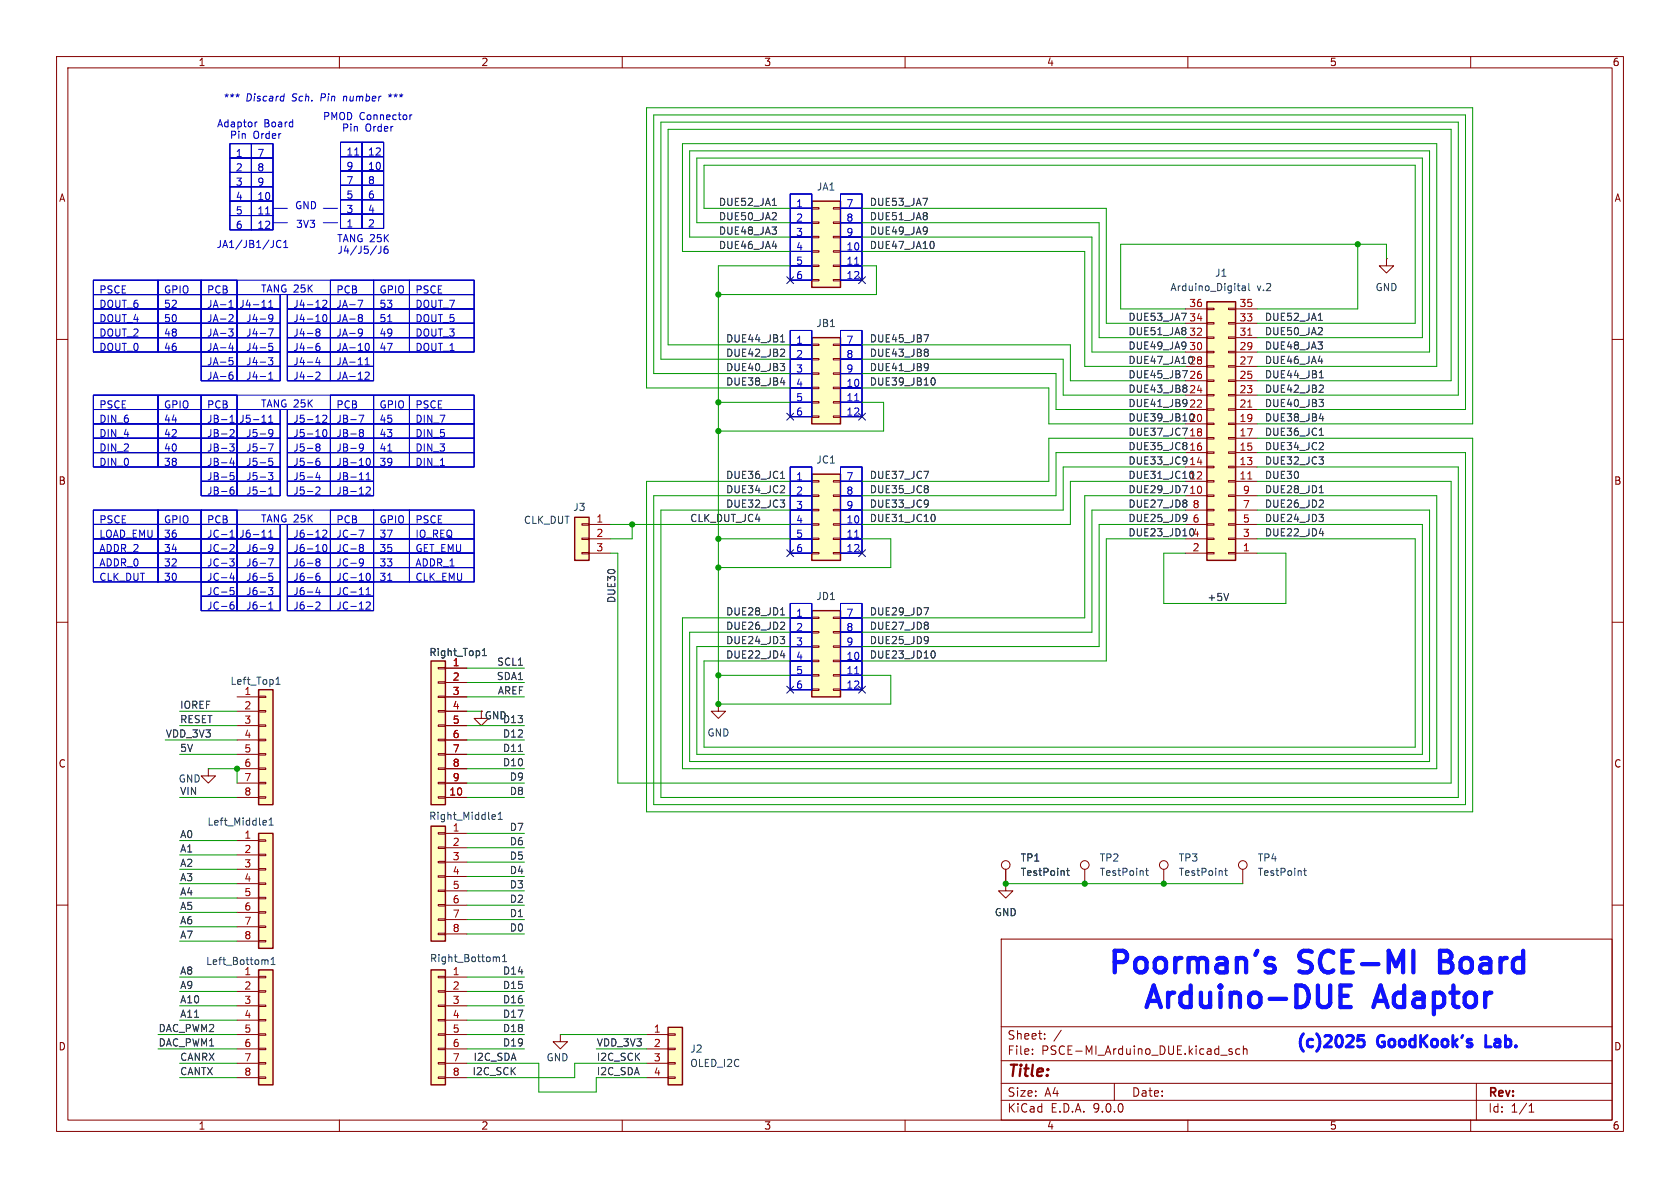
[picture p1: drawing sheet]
<svg xmlns="http://www.w3.org/2000/svg" width="297mm" height="210mm" viewBox="0 0 297 210" stroke-linecap="round" stroke-linejoin="round" font-family="sans-serif">
<defs><g id="words">
<g font-size="5.3" fill="#1013ff">
<text x="195.4" y="173.2">Poorman's</text>
<text x="229.8" y="173.2">SCE-MI</text>
<text x="256" y="173.2">Board</text>
<text x="201.6" y="179.3">Arduino-DUE</text>
<text x="243.2" y="179.3">Adaptor</text>
</g>
<g font-size="2.8" fill="#1013ff">
<text x="228.8" y="185.9">(c)2025</text>
<text x="243.7" y="185.9">GoodKook's</text>
<text x="263.9" y="185.9">Lab.</text>
</g>
<text font-size="2.8" fill="#840000" x="178" y="190.9">Title:</text>
<g font-size="2.1" fill="#840000">
<text x="178" y="184">Sheet:</text>
<text x="178" y="186.7">File:</text>
<text x="184.1" y="186.7">PSCE-MI_Arduino_DUE.kicad_sch</text>
<text x="178" y="196.9">KiCad</text>
<text x="178" y="194.1">Size:</text>
<text x="184.7" y="194.1">A4</text>
<text x="185.7" y="196.9">E.D.A.</text>
<text x="193.3" y="196.9">9.0.0</text>
<text x="200" y="194.1">Date:</text>
<text x="263" y="194.3">Rev:</text>
<text x="263" y="196.9">Id:</text>
<text x="267.1" y="196.9">1/1</text>
</g>
<g font-size="1.8" fill="#840000">
<text x="35" y="11.9">1</text>
<text x="85" y="11.9">2</text>
<text x="135" y="11.9">3</text>
<text x="185" y="11.9">4</text>
<text x="235" y="11.9">5</text>
<text x="285" y="11.9">6</text>
<text x="10.3" y="35.9">A</text>
<text x="285.3" y="35.9">A</text>
<text x="10.3" y="85.9">B</text>
<text x="285.3" y="85.9">B</text>
<text x="85.6" y="127.4">GND</text>
<text x="10.3" y="135.9">C</text>
<text x="285.3" y="135.9">C</text>
<text x="10.3" y="185.9">D</text>
<text x="285.3" y="185.9">D</text>
<text x="35" y="199.9">1</text>
<text x="85" y="199.9">2</text>
<text x="135" y="199.9">3</text>
<text x="185" y="199.9">4</text>
<text x="235" y="199.9">5</text>
<text x="285" y="199.9">6</text>
</g>
<g font-size="1.8" fill="#0000c2">
<text x="38.3" y="22.7">Adaptor</text>
<text x="39.4" y="18.1">***</text>
<text x="43.4" y="18.1">Discard</text>
<text x="46.6" y="22.7">Board</text>
<text x="51.7" y="18.1">Sch.</text>
<text x="56.9" y="18.1">Pin</text>
<text x="57" y="21.4">PMOD Connector</text>
<text x="60.4" y="23.5">Pin</text>
<text x="61.1" y="18.1">number</text>
<text x="64.6" y="23.5">Order</text>
<text x="69.3" y="18.1">***</text>
<text x="40.5" y="24.7">Pin</text>
<text x="41.6" y="28.1">1</text>
<text x="44.7" y="24.7">Order</text>
<text x="45.4" y="28.1">7</text>
<text x="61.2" y="27.8">11</text>
<text x="65" y="27.8">12</text>
<text x="41.6" y="30.6">2</text>
<text x="41.6" y="33.2">3</text>
<text x="41.6" y="35.7">4</text>
<text x="45.4" y="30.6">8</text>
<text x="45.4" y="33.2">9</text>
<text x="45.4" y="35.7">10</text>
<text x="61.2" y="30.4">9</text>
<text x="61.2" y="32.9">7</text>
<text x="61.2" y="35.4">5</text>
<text x="65" y="30.4">10</text>
<text x="65" y="32.9">8</text>
<text x="65" y="35.4">6</text>
<text x="41.6" y="38.2">5</text>
<text x="41.6" y="40.8">6</text>
<text x="45.4" y="38.2">11</text>
<text x="45.4" y="40.8">12</text>
<text x="52.1" y="37.2">GND</text>
<text x="52.2" y="40.5">3V3</text>
<text x="61.2" y="38">3</text>
<text x="61.2" y="40.5">1</text>
<text x="65" y="38">4</text>
<text x="65" y="40.5">2</text>
<text x="140.7" y="37">1</text>
<text x="140.7" y="39.5">2</text>
<text x="149.5" y="37">7</text>
<text x="149.5" y="39.5">8</text>
<text x="38.2" y="44">JA1/JB1/JC1</text>
<text x="59.5" y="43">TANG 25K</text>
<text x="59.6" y="45.1">J4/J5/J6</text>
<text x="140.7" y="42">3</text>
<text x="140.7" y="44.6">4</text>
<text x="140.7" y="47.1">5</text>
<text x="149.5" y="42">9</text>
<text x="149.5" y="44.6">10</text>
<text x="149.5" y="47.1">11</text>
<text x="17.5" y="52.2">PSCE</text>
<text x="28.9" y="52.2">GPIO</text>
<text x="36.5" y="52.2">PCB</text>
<text x="46" y="51.9">TANG 25K</text>
<text x="59.4" y="52.2">PCB</text>
<text x="67" y="52.2">GPIO</text>
<text x="73.3" y="52.2">PSCE</text>
<text x="140.7" y="49.7">6</text>
<text x="149.5" y="49.7">12</text>
<text x="17.5" y="54.7">DOUT_6</text>
<text x="17.5" y="57.3">DOUT_4</text>
<text x="17.5" y="59.8">DOUT_2</text>
<text x="28.9" y="54.7">52</text>
<text x="28.9" y="57.3">50</text>
<text x="28.9" y="59.8">48</text>
<text x="36.5" y="54.7">JA-1</text>
<text x="36.5" y="57.3">JA-2</text>
<text x="36.5" y="59.8">JA-3</text>
<text x="42.2" y="54.7">J4-11</text>
<text x="43.4" y="57.3">J4-9</text>
<text x="43.4" y="59.8">J4-7</text>
<text x="51.8" y="54.7">J4-12</text>
<text x="51.8" y="57.3">J4-10</text>
<text x="51.8" y="59.8">J4-8</text>
<text x="59.4" y="54.7">JA-7</text>
<text x="59.4" y="57.3">JA-8</text>
<text x="59.4" y="59.8">JA-9</text>
<text x="67" y="54.7">53</text>
<text x="67" y="57.3">51</text>
<text x="67" y="59.8">49</text>
<text x="73.3" y="54.7">DOUT_7</text>
<text x="73.3" y="57.3">DOUT_5</text>
<text x="73.3" y="59.8">DOUT_3</text>
<text x="17.5" y="62.4">DOUT_0</text>
<text x="28.9" y="62.4">46</text>
<text x="36.5" y="62.4">JA-4</text>
<text x="36.5" y="64.9">JA-5</text>
<text x="43.4" y="62.4">J4-5</text>
<text x="43.4" y="64.9">J4-3</text>
<text x="51.8" y="62.4">J4-6</text>
<text x="51.8" y="64.9">J4-4</text>
<text x="59.4" y="62.4">JA-10</text>
<text x="59.4" y="64.9">JA-11</text>
<text x="67" y="62.4">47</text>
<text x="73.3" y="62.4">DOUT_1</text>
<text x="140.7" y="61.1">1</text>
<text x="140.7" y="63.6">2</text>
<text x="149.5" y="61.1">7</text>
<text x="149.5" y="63.6">8</text>
<text x="36.5" y="67.4">JA-6</text>
<text x="43.4" y="67.4">J4-1</text>
<text x="51.8" y="67.4">J4-2</text>
<text x="59.4" y="67.4">JA-12</text>
<text x="140.7" y="66.2">3</text>
<text x="140.7" y="68.7">4</text>
<text x="140.7" y="71.3">5</text>
<text x="149.5" y="66.2">9</text>
<text x="149.5" y="68.7">10</text>
<text x="149.5" y="71.3">11</text>
<text x="17.5" y="72.5">PSCE</text>
<text x="17.5" y="75.1">DIN_6</text>
<text x="17.5" y="77.6">DIN_4</text>
<text x="28.9" y="72.5">GPIO</text>
<text x="28.9" y="75.1">44</text>
<text x="28.9" y="77.6">42</text>
<text x="36.5" y="72.5">PCB</text>
<text x="36.5" y="75.1">JB-1</text>
<text x="36.5" y="77.6">JB-2</text>
<text x="42.2" y="75.1">J5-11</text>
<text x="43.4" y="77.6">J5-9</text>
<text x="46" y="72.2">TANG 25K</text>
<text x="51.8" y="75.1">J5-12</text>
<text x="51.8" y="77.6">J5-10</text>
<text x="59.4" y="72.5">PCB</text>
<text x="59.4" y="75.1">JB-7</text>
<text x="59.4" y="77.6">JB-8</text>
<text x="67" y="72.5">GPIO</text>
<text x="67" y="75.1">45</text>
<text x="67" y="77.6">43</text>
<text x="73.3" y="72.5">PSCE</text>
<text x="73.3" y="75.1">DIN_7</text>
<text x="73.3" y="77.6">DIN_5</text>
<text x="140.7" y="73.8">6</text>
<text x="149.5" y="73.8">12</text>
<text x="17.5" y="80.1">DIN_2</text>
<text x="17.5" y="82.7">DIN_0</text>
<text x="28.9" y="80.1">40</text>
<text x="28.9" y="82.7">38</text>
<text x="36.5" y="80.1">JB-3</text>
<text x="36.5" y="82.7">JB-4</text>
<text x="43.4" y="80.1">J5-7</text>
<text x="43.4" y="82.7">J5-5</text>
<text x="51.8" y="80.1">J5-8</text>
<text x="51.8" y="82.7">J5-6</text>
<text x="59.4" y="80.1">JB-9</text>
<text x="59.4" y="82.7">JB-10</text>
<text x="67" y="80.1">41</text>
<text x="67" y="82.7">39</text>
<text x="73.3" y="80.1">DIN_3</text>
<text x="73.3" y="82.7">DIN_1</text>
<text x="36.5" y="85.2">JB-5</text>
<text x="36.5" y="87.8">JB-6</text>
<text x="43.4" y="85.2">J5-3</text>
<text x="43.4" y="87.8">J5-1</text>
<text x="51.8" y="85.2">J5-4</text>
<text x="51.8" y="87.8">J5-2</text>
<text x="59.4" y="85.2">JB-11</text>
<text x="59.4" y="87.8">JB-12</text>
<text x="140.7" y="85.2">1</text>
<text x="140.7" y="87.8">2</text>
<text x="149.5" y="85.2">7</text>
<text x="149.5" y="87.8">8</text>
<text x="17.5" y="92.8">PSCE</text>
<text x="17.5" y="95.4">LOAD_EMU</text>
<text x="28.9" y="92.8">GPIO</text>
<text x="28.9" y="95.4">36</text>
<text x="36.5" y="92.8">PCB</text>
<text x="36.5" y="95.4">JC-1</text>
<text x="42.2" y="95.4">J6-11</text>
<text x="46" y="92.6">TANG 25K</text>
<text x="51.8" y="95.4">J6-12</text>
<text x="59.4" y="92.8">PCB</text>
<text x="59.4" y="95.4">JC-7</text>
<text x="67" y="92.8">GPIO</text>
<text x="67" y="95.4">37</text>
<text x="73.3" y="92.8">PSCE</text>
<text x="73.3" y="95.4">IO_REQ</text>
<text x="140.7" y="90.3">3</text>
<text x="140.7" y="92.8">4</text>
<text x="140.7" y="95.4">5</text>
<text x="149.5" y="90.3">9</text>
<text x="149.5" y="92.8">10</text>
<text x="149.5" y="95.4">11</text>
<text x="17.5" y="97.9">ADDR_2</text>
<text x="17.5" y="100.5">ADDR_0</text>
<text x="28.9" y="97.9">34</text>
<text x="28.9" y="100.5">32</text>
<text x="36.5" y="97.9">JC-2</text>
<text x="36.5" y="100.5">JC-3</text>
<text x="43.4" y="97.9">J6-9</text>
<text x="43.4" y="100.5">J6-7</text>
<text x="51.8" y="97.9">J6-10</text>
<text x="51.8" y="100.5">J6-8</text>
<text x="59.4" y="97.9">JC-8</text>
<text x="59.4" y="100.5">JC-9</text>
<text x="67" y="97.9">35</text>
<text x="67" y="100.5">33</text>
<text x="73.3" y="97.9">GET_EMU</text>
<text x="73.3" y="100.5">ADDR_1</text>
<text x="140.7" y="97.9">6</text>
<text x="149.5" y="97.9">12</text>
<text x="17.5" y="103">CLK_DUT</text>
<text x="28.9" y="103">30</text>
<text x="36.5" y="103">JC-4</text>
<text x="36.5" y="105.5">JC-5</text>
<text x="43.4" y="103">J6-5</text>
<text x="43.4" y="105.5">J6-3</text>
<text x="51.8" y="103">J6-6</text>
<text x="51.8" y="105.5">J6-4</text>
<text x="59.4" y="103">JC-10</text>
<text x="59.4" y="105.5">JC-11</text>
<text x="67" y="103">31</text>
<text x="73.3" y="103">CLK_EMU</text>
<text x="36.5" y="108.1">JC-6</text>
<text x="43.4" y="108.1">J6-1</text>
<text x="51.8" y="108.1">J6-2</text>
<text x="59.4" y="108.1">JC-12</text>
<text x="140.7" y="109.4">1</text>
<text x="140.7" y="111.9">2</text>
<text x="149.5" y="109.4">7</text>
<text x="149.5" y="111.9">8</text>
<text x="140.7" y="114.4">3</text>
<text x="140.7" y="117">4</text>
<text x="140.7" y="119.5">5</text>
<text x="149.5" y="114.4">9</text>
<text x="149.5" y="117">10</text>
<text x="149.5" y="119.5">11</text>
<text x="140.7" y="122.1">6</text>
<text x="149.5" y="122.1">12</text>
</g>
<g font-size="1.8" fill="#006464">
<text x="144.3" y="33.9">JA1</text>
<text x="206.8" y="51.7">Arduino_Digital</text>
<text x="214.7" y="49.1">J1</text>
<text x="222.2" y="51.7">v.2</text>
<text x="243.1" y="51.7">GND</text>
<text x="144.2" y="58">JB1</text>
<text x="144.2" y="82.1">JC1</text>
<text x="92.5" y="92.8">CLK_DUT</text>
<text x="101.2" y="90.5">J3</text>
<text x="144.2" y="106.3">JD1</text>
<text x="75.8" y="116.2">Right_Top1</text>
<text x="40.6" y="121.3">Left_Top1</text>
<text x="88.8" y="127.9">D13</text>
<text x="125" y="130.4">GND</text>
<text x="31.5" y="138.5">GND</text>
<text x="36.6" y="146.2">Left_Middle1</text>
<text x="75.8" y="145.1">Right_Middle1</text>
<text x="180.3" y="152.5">TP1</text>
<text x="180.3" y="155">TestPoint</text>
<text x="194.3" y="152.5">TP2</text>
<text x="194.3" y="155">TestPoint</text>
<text x="208.3" y="152.5">TP3</text>
<text x="208.3" y="155">TestPoint</text>
<text x="222.3" y="152.5">TP4</text>
<text x="222.3" y="155">TestPoint</text>
<text x="175.8" y="162.2">GND</text>
<text x="36.3" y="170.8">Left_Bottom1</text>
<text x="75.9" y="170.3">Right_Bottom1</text>
<text x="96.5" y="187.8">GND</text>
<text x="121.9" y="186.3">J2</text>
<text x="121.9" y="188.8">OLED_I2C</text>
</g>
<g font-size="1.8" fill="#0f0f0f">
<text x="127" y="36.5">DUE52_JA1</text>
<text x="127" y="39">DUE50_JA2</text>
<text x="127" y="41.6">DUE48_JA3</text>
<text x="153.7" y="41.6">DUE49_JA9</text>
<text x="153.7" y="36.5">DUE53_JA7</text>
<text x="153.7" y="39">DUE51_JA8</text>
<text x="127" y="44.1">DUE46_JA4</text>
<text x="153.7" y="44.1">DUE47_JA10</text>
<text x="199.4" y="56.8">DUE53_JA7</text>
<text x="199.4" y="59.3">DUE51_JA8</text>
<text x="210.1" y="59.4">32</text>
<text x="223.5" y="56.8">DUE52_JA1</text>
<text x="223.5" y="59.3">DUE50_JA2</text>
<text x="128.3" y="63.2">DUE42_JB2</text>
<text x="128.3" y="65.7">DUE40_JB3</text>
<text x="128.3" y="60.6">DUE44_JB1</text>
<text x="153.7" y="63.2">DUE43_JB8</text>
<text x="153.7" y="65.7">DUE41_JB9</text>
<text x="153.7" y="60.6">DUE45_JB7</text>
<text x="199.4" y="61.9">DUE49_JA9</text>
<text x="199.4" y="64.4">DUE47_JA1028</text>
<text x="210.1" y="62">30</text>
<text x="223.5" y="64.4">DUE46_JA4</text>
<text x="223.5" y="61.9">DUE48_JA3</text>
<text x="128.3" y="68.2">DUE38_JB4</text>
<text x="153.7" y="68.2">DUE39_JB10</text>
<text x="199.4" y="67">DUE45_JB7</text>
<text x="199.4" y="69.5">DUE43_JB8</text>
<text x="210.1" y="69.6">24</text>
<text x="223.5" y="69.5">DUE42_JB2</text>
<text x="223.5" y="67">DUE44_JB1</text>
<text x="199.4" y="77.1">DUE37_JC7</text>
<text x="199.4" y="72">DUE41_JB9</text>
<text x="199.4" y="74.6">DUE39_JB1020</text>
<text x="210.1" y="72.1">22</text>
<text x="223.5" y="74.6">DUE38_JB4</text>
<text x="223.5" y="77.1">DUE36_JC1</text>
<text x="223.5" y="72">DUE40_JB3</text>
<text x="199.4" y="82.2">DUE33_JC9</text>
<text x="199.4" y="79.7">DUE35_JC8</text>
<text x="210.1" y="82.3">14</text>
<text x="210.1" y="79.8">16</text>
<text x="223.5" y="79.7">DUE34_JC2</text>
<text x="223.5" y="82.2">DUE32_JC3</text>
<text x="128.3" y="87.3">DUE34_JC2</text>
<text x="128.3" y="84.7">DUE36_JC1</text>
<text x="128.3" y="89.8">DUE32_JC3</text>
<text x="153.7" y="87.3">DUE35_JC8</text>
<text x="153.7" y="89.8">DUE33_JC9</text>
<text x="153.7" y="84.7">DUE37_JC7</text>
<text x="199.4" y="87.3">DUE29_JD7</text>
<text x="199.4" y="89.8">DUE27_JD8</text>
<text x="199.4" y="84.7">DUE31_JC1012</text>
<text x="223.5" y="89.8">DUE26_JD2</text>
<text x="223.5" y="87.3">DUE28_JD1</text>
<text x="223.5" y="84.7">DUE30</text>
<text x="121.9" y="92.4">CLK_DUT_JC4</text>
<text x="153.7" y="92.4">DUE31_JC10</text>
<text x="199.4" y="94.9">DUE23_JD10</text>
<text x="199.4" y="92.4">DUE25_JD9</text>
<text x="210.7" y="95">4</text>
<text x="223.5" y="92.4">DUE24_JD3</text>
<text x="223.5" y="94.9">DUE22_JD4</text>
<text x="108.9" y="106.7" transform="rotate(-90 108.9 106.7)">DUE30</text>
<text x="213.4" y="106.3">+5V</text>
<text x="128.3" y="114">DUE24_JD3</text>
<text x="128.3" y="111.4">DUE26_JD2</text>
<text x="128.3" y="108.9">DUE28_JD1</text>
<text x="153.7" y="108.9">DUE29_JD7</text>
<text x="153.7" y="114">DUE25_JD9</text>
<text x="153.7" y="111.4">DUE27_JD8</text>
<text x="87.8" y="117.8">SCL1</text>
<text x="128.3" y="116.5">DUE22_JD4</text>
<text x="153.7" y="116.5">DUE23_JD10</text>
<text x="31.7" y="125.4">IOREF</text>
<text x="87.7" y="120.3">SDA1</text>
<text x="87.9" y="122.8">AREF</text>
<text x="29.2" y="130.5">VDD_3V3</text>
<text x="31.7" y="127.9">RESET</text>
<text x="88.8" y="130.5">D12</text>
<text x="31.7" y="133">5V</text>
<text x="88.8" y="133">D11</text>
<text x="88.8" y="135.5">D10</text>
<text x="31.7" y="140.6">VIN</text>
<text x="90" y="140.6">D8</text>
<text x="90" y="138.1">D9</text>
<text x="31.7" y="148.2">A0</text>
<text x="90" y="149.5">D6</text>
<text x="90" y="147">D7</text>
<text x="31.7" y="155.9">A3</text>
<text x="31.7" y="153.3">A2</text>
<text x="31.7" y="150.8">A1</text>
<text x="90" y="152.1">D5</text>
<text x="90" y="154.6">D4</text>
<text x="31.7" y="160.9">A5</text>
<text x="31.7" y="158.4">A4</text>
<text x="90" y="159.7">D2</text>
<text x="90" y="157.1">D3</text>
<text x="31.7" y="163.5">A6</text>
<text x="31.7" y="166">A7</text>
<text x="90" y="162.2">D1</text>
<text x="90" y="164.8">D0</text>
<text x="31.7" y="172.4">A8</text>
<text x="88.8" y="172.4">D14</text>
<text x="31.7" y="174.9">A9</text>
<text x="31.7" y="180">A11</text>
<text x="31.7" y="177.5">A10</text>
<text x="88.8" y="174.9">D15</text>
<text x="88.8" y="177.5">D16</text>
<text x="88.8" y="180">D17</text>
<text x="27.9" y="182.5">DAC_PWM2</text>
<text x="27.9" y="185.1">DAC_PWM1</text>
<text x="88.8" y="182.5">D18</text>
<text x="88.8" y="185.1">D19</text>
<text x="105.4" y="185.1">VDD_3V3</text>
<text x="31.7" y="190.2">CANTX</text>
<text x="31.7" y="187.6">CANRX</text>
<text x="83.4" y="190.2">I2C_SCK</text>
<text x="83.6" y="187.6">I2C_SDA</text>
<text x="105.4" y="187.6">I2C_SCK</text>
<text x="105.4" y="190.2">I2C_SDA</text>
</g>
<g font-size="1.8" fill="#a90000">
<text x="210.1" y="56.9">34</text>
<text x="210.1" y="54.4">36</text>
<text x="219" y="59.4">31</text>
<text x="219" y="56.9">33</text>
<text x="219" y="54.4">35</text>
<text x="219" y="64.5">27</text>
<text x="219" y="62">29</text>
<text x="210.1" y="67.1">26</text>
<text x="219" y="69.6">23</text>
<text x="219" y="67.1">25</text>
<text x="210.1" y="77.2">18</text>
<text x="219" y="77.2">17</text>
<text x="219" y="74.7">19</text>
<text x="219" y="72.1">21</text>
<text x="219" y="82.3">13</text>
<text x="219" y="79.8">15</text>
<text x="210.1" y="87.4">10</text>
<text x="210.7" y="89.9">8</text>
<text x="219" y="84.8">11</text>
<text x="219.6" y="89.9">7</text>
<text x="219.6" y="87.4">9</text>
<text x="105.3" y="92.5">1</text>
<text x="105.3" y="95">2</text>
<text x="210.7" y="92.5">6</text>
<text x="219.6" y="95">3</text>
<text x="219.6" y="92.5">5</text>
<text x="105.3" y="97.5">3</text>
<text x="210.7" y="97.5">2</text>
<text x="219.6" y="97.5">1</text>
<text x="79.9" y="117.9">1</text>
<text x="43.1" y="122.9">1</text>
<text x="43.1" y="125.5">2</text>
<text x="79.9" y="120.4">2</text>
<text x="79.9" y="122.9">3</text>
<text x="79.9" y="125.5">4</text>
<text x="43.1" y="128">3</text>
<text x="43.1" y="130.6">4</text>
<text x="79.9" y="128">5</text>
<text x="79.9" y="130.6">6</text>
<text x="43.1" y="133.1">5</text>
<text x="43.1" y="135.6">6</text>
<text x="79.9" y="133.1">7</text>
<text x="79.9" y="135.6">8</text>
<text x="43.1" y="138.2">7</text>
<text x="43.1" y="140.7">8</text>
<text x="79.3" y="140.7">10</text>
<text x="79.9" y="138.2">9</text>
<text x="43.1" y="148.3">1</text>
<text x="79.9" y="147.1">1</text>
<text x="79.9" y="149.6">2</text>
<text x="43.1" y="150.9">2</text>
<text x="43.1" y="153.4">3</text>
<text x="43.1" y="156">4</text>
<text x="79.9" y="152.1">3</text>
<text x="79.9" y="154.7">4</text>
<text x="43.1" y="158.5">5</text>
<text x="43.1" y="161">6</text>
<text x="79.9" y="157.2">5</text>
<text x="79.9" y="159.8">6</text>
<text x="43.1" y="163.6">7</text>
<text x="43.1" y="166.1">8</text>
<text x="79.9" y="162.3">7</text>
<text x="79.9" y="164.8">8</text>
<text x="43.1" y="172.5">1</text>
<text x="79.9" y="172.5">1</text>
<text x="43.1" y="175">2</text>
<text x="43.1" y="177.5">3</text>
<text x="79.9" y="175">2</text>
<text x="79.9" y="177.5">3</text>
<text x="43.1" y="180.1">4</text>
<text x="43.1" y="182.6">5</text>
<text x="43.1" y="185.2">6</text>
<text x="79.9" y="180.1">4</text>
<text x="79.9" y="182.6">5</text>
<text x="79.9" y="185.2">6</text>
<text x="115.5" y="182.6">1</text>
<text x="115.5" y="185.2">2</text>
<text x="43.1" y="187.7">7</text>
<text x="43.1" y="190.2">8</text>
<text x="79.9" y="187.7">7</text>
<text x="79.9" y="190.2">8</text>
<text x="115.5" y="187.7">3</text>
<text x="115.5" y="190.2">4</text>
</g>
</g></defs>
<g fill="none" stroke="#840000" stroke-width=".18">
<path d="M10 10h277v190h-277zM12 12h273v186h-273zM60 10v2M110 10v2M160 10v2M210 10v2M260 10v2M10 60h2M285 60h2M10 110h2M285 110h2M10 160h2"/>
<path d="M177 166h108v32h-108zM285 160h2M60 198v2M110 198v2M160 198v2M177 194.5h108M177 191.5h108M177 187.5h108M177 181.5h108M182.5 186.3v.1M182.5 185.5v.1M184.7 183.6v.1"/>
<path d="M184.7 182.8v.1M187.6 182.1l-1.3 2M197 191.5v3M210 198v2M217.8 185.5l-.3-.1-.3 .2 .1 .2 .5 .2v.3h-.6M219.2 185.5l-.5-.1-.2 .3v.4l.1 .2h.6M219.8 185.5l.2-.1 .4 .1 .1 .9M219.8 184.9v1.5M260 198v2M261 191.5v6.5M270.3 196.6h.9M270.3 195.5l.4-.4v1.5"/>
</g>
<path d="M76.2 116.8h2.5v25.4h-2.5z" fill="#ffffc2"/>
<path d="M76.2 116.8h2.5v25.4h-2.5z" fill="none" stroke="#840000" stroke-width=".25"/>
<g fill="none" stroke="#840000" stroke-width=".18">
<path d="M77.5 118h1.2v.2h-1.2zM78.7 118.1h3.8M77.5 120.5h1.2v.3h-1.2zM77.5 123.1h1.2v.2h-1.2zM77.5 125.6h1.2v.3h-1.2zM77.5 128.1h1.2v.3h-1.2zM77.5 130.7h1.2v.2h-1.2zM77.5 133.2h1.2v.3h-1.2zM77.5 135.8h1.2v.2h-1.2zM77.5 138.3h1.2v.3h-1.2zM78.7 120.7h3.8M78.7 123.2h3.8"/>
<path d="M78.7 125.7h3.8M78.7 128.3h3.8M78.7 130.8h3.8M78.7 133.4h3.8M78.7 135.9h3.8M78.7 138.4h3.8M77.5 140.8h1.2v.3h-1.2zM78.7 141h3.8"/>
</g>
<path d="M85.3 115.9h.7M85.3 115l.3-.4v1.3" fill="none" stroke="#006464" stroke-width=".18"/>
<path d="M45.7 121.9h2.6v20.3h-2.6z" fill="#ffffc2"/>
<path d="M45.7 121.9h2.6v20.3h-2.6z" fill="none" stroke="#840000" stroke-width=".25"/>
<g fill="none" stroke="#840000" stroke-width=".18">
<path d="M41.9 123.2h3.8M41.9 125.7h3.8M41.9 128.3h3.8M41.9 130.8h3.8M41.9 133.4h3.8M41.9 135.9h3.8M41.9 138.4h3.8M45.7 123.1h1.3v.2h-1.3zM45.7 125.6h1.3v.3h-1.3zM45.7 128.1h1.3v.3h-1.3zM45.7 130.7h1.3v.2h-1.3zM45.7 133.2h1.3v.3h-1.3z"/>
<path d="M45.7 135.8h1.3v.2h-1.3zM45.7 138.3h1.3v.3h-1.3zM41.9 141h3.8M45.7 140.8h1.3v.3h-1.3z"/>
</g>
<path d="M48.8 121h.7M48.8 120.1l.4-.4v1.3" fill="none" stroke="#006464" stroke-width=".18"/>
<path d="M143.5 59.7h5.1v15.2h-5.1z" fill="#ffffc2"/>
<path d="M143.5 59.7h5.1v15.2h-5.1z" fill="none" stroke="#840000" stroke-width=".25"/>
<g fill="none" stroke="#840000" stroke-width=".18">
<path d="M139.7 61h3.8M139.7 63.5h3.8M139.7 66h3.8M139.7 68.6h3.8M139.7 71.1h3.8M139.7 73.7h3.8M143.5 60.8h1.3v.3h-1.3zM143.5 63.4h1.3v.2h-1.3zM143.5 65.9h1.3v.3h-1.3zM143.5 68.5h1.3v.2h-1.3zM143.5 71h1.3v.2h-1.3zM143.5 73.5h1.3v.3h-1.3z"/>
<path d="M147.3 60.8h1.3v.3h-1.3zM147.3 63.4h1.3v.2h-1.3zM147.3 65.9h1.3v.3h-1.3zM147.3 68.5h1.3v.2h-1.3zM147.3 71h1.3v.2h-1.3zM147.3 73.5h1.3v.3h-1.3zM148.6 61h3.8M148.6 63.5h3.8M148.6 66h3.8M148.6 68.6h3.8M148.6 71.1h3.8M148.6 73.7h3.8"/>
<path d="M177.8 156.2v1.3h1.3l-1.3 1.3-1.3-1.3h1.3M177.8 156.2h.1M177.8 153.7v2.5M191.8 153.7v2.5M205.7 153.7v2.5M219.7 153.7v2.5"/>
<circle cx="177.8" cy="152.9" r=".76"/>
<circle cx="191.8" cy="152.9" r=".76"/>
<circle cx="205.7" cy="152.9" r=".76"/>
<circle cx="219.7" cy="152.9" r=".76"/>
</g>
<path d="M188.6 153.9h.4M188.7 153.5v1.1l.3 .2M202.5 153.9h.5M202.7 153.5v1.1l.3 .2M216.5 153.9h.5M216.7 153.5v1.1l.3 .2M230.5 153.9h.4M230.6 153.5v1.1l.3 .2" fill="none" stroke="#006464" stroke-width=".18"/>
<path d="M76.2 171.5h2.5v20.3h-2.5z" fill="#ffffc2"/>
<path d="M76.2 171.5h2.5v20.3h-2.5z" fill="none" stroke="#840000" stroke-width=".25"/>
<g fill="none" stroke="#840000" stroke-width=".18">
<path d="M77.5 172.6h1.2v.2h-1.2zM77.5 175.1h1.2v.3h-1.2zM77.5 177.7h1.2v.2h-1.2zM78.7 172.7h3.8M78.7 175.3h3.8M78.7 177.8h3.8M77.5 180.2h1.2v.3h-1.2zM77.5 182.8h1.2v.2h-1.2zM77.5 185.3h1.2v.2h-1.2zM77.5 187.8h1.2v.3h-1.2zM77.5 190.4h1.2v.2h-1.2zM78.7 180.3h3.8"/>
<path d="M78.7 182.9h3.8M78.7 185.4h3.8M78.7 188h3.8M78.7 190.5h3.8"/>
</g>
<path d="M87.8 169.2h.4l.1 .8M88.8 170h.8M88.8 169.1l.4-.4v1.3" fill="none" stroke="#006464" stroke-width=".18"/>
<path d="M213.4 53.3h5v45.8h-5z" fill="#ffffc2"/>
<path d="M213.4 53.3h5v45.8h-5z" fill="none" stroke="#840000" stroke-width=".25"/>
<g fill="none" stroke="#840000" stroke-width=".18">
<path d="M209.5 59.7h3.9M209.5 57.2h3.9M209.5 54.6h3.9M213.4 59.6h1.2v.2h-1.2zM213.4 57h1.2v.3h-1.2zM213.4 54.5h1.2v.2h-1.2zM217.2 59.6h1.2v.2h-1.2zM217.2 57h1.2v.3h-1.2zM217.2 54.5h1.2v.2h-1.2zM218.4 59.7h3.8M218.4 57.2h3.8M218.4 54.6h3.8"/>
<path d="M209.5 77.5h3.9M209.5 74.9h3.9M209.5 72.4h3.9M209.5 69.9h3.9M209.5 67.3h3.9M209.5 64.8h3.9M209.5 62.2h3.9M213.4 79.9h1.2v.2h-1.2zM213.4 77.3h1.2v.3h-1.2zM213.4 74.8h1.2v.3h-1.2zM213.4 72.3h1.2v.2h-1.2zM213.4 69.7h1.2v.3h-1.2z"/>
<path d="M213.4 67.2h1.2v.2h-1.2zM213.4 64.6h1.2v.3h-1.2zM213.4 62.1h1.2v.3h-1.2zM217.2 79.9h1.2v.2h-1.2zM217.2 77.3h1.2v.3h-1.2zM217.2 74.8h1.2v.3h-1.2zM217.2 72.3h1.2v.2h-1.2zM217.2 69.7h1.2v.3h-1.2zM217.2 67.2h1.2v.2h-1.2zM217.2 64.6h1.2v.3h-1.2zM217.2 62.1h1.2v.3h-1.2zM218.4 77.5h3.8"/>
<path d="M218.4 74.9h3.8M218.4 72.4h3.8M218.4 69.9h3.8M218.4 67.3h3.8M218.4 64.8h3.8M218.4 62.2h3.8M209.5 97.8h3.9M209.5 95.3h3.9M209.5 92.7h3.9M209.5 90.2h3.9M209.5 87.6h3.9M209.5 85.1h3.9"/>
<path d="M209.5 82.6h3.9M209.5 80h3.9M213.4 97.7h1.2v.2h-1.2zM213.4 95.1h1.2v.3h-1.2zM213.4 92.6h1.2v.2h-1.2zM213.4 90h1.2v.3h-1.2zM213.4 87.5h1.2v.3h-1.2zM213.4 85h1.2v.2h-1.2zM213.4 82.4h1.2v.3h-1.2zM217.2 97.7h1.2v.2h-1.2zM217.2 95.1h1.2v.3h-1.2zM217.2 92.6h1.2v.2h-1.2z"/>
<path d="M217.2 90h1.2v.3h-1.2zM217.2 87.5h1.2v.3h-1.2zM217.2 85h1.2v.2h-1.2zM217.2 82.4h1.2v.3h-1.2zM218.4 97.8h3.8M218.4 95.3h3.8M218.4 92.7h3.8M218.4 90.2h3.8M218.4 87.6h3.8M218.4 85.1h3.8M218.4 82.6h3.8M218.4 80h3.8"/>
</g>
<path d="M220.6 59.3h.7M220.6 72h.7M220.6 84.7h.7" fill="none" stroke="#a90000" stroke-width=".18"/>
<path d="M219.6 50.6h.5l.1 .8M220.2 50.8l-.5 .1-.1 .2 .1 .3 .5-.1M220.8 50.1v1.1l.1 .2" fill="none" stroke="#006464" stroke-width=".18"/>
<path d="M143.5 35.6h5.1v15.2h-5.1z" fill="#ffffc2"/>
<path d="M143.5 35.6h5.1v15.2h-5.1z" fill="none" stroke="#840000" stroke-width=".25"/>
<g fill="none" stroke="#840000" stroke-width=".18">
<path d="M139.7 36.8h3.8M139.7 39.4h3.8M143.5 36.7h1.3v.3h-1.3zM143.5 39.2h1.3v.3h-1.3zM147.3 36.7h1.3v.3h-1.3zM147.3 39.2h1.3v.3h-1.3zM148.6 36.8h3.8M148.6 39.4h3.8M139.7 41.9h3.8M139.7 44.5h3.8M139.7 47h3.8M139.7 49.5h3.8"/>
<path d="M143.5 41.8h1.3v.2h-1.3zM143.5 44.3h1.3v.3h-1.3zM143.5 46.9h1.3v.2h-1.3zM143.5 49.4h1.3v.3h-1.3zM147.3 41.8h1.3v.2h-1.3zM147.3 44.3h1.3v.3h-1.3zM147.3 46.9h1.3v.2h-1.3zM147.3 49.4h1.3v.3h-1.3zM148.6 41.9h3.8M148.6 44.5h3.8M148.6 47h3.8M148.6 49.5h3.8"/>
<path d="M245.1 45.7v1.3h1.3l-1.3 1.3-1.3-1.3h1.3M245.1 45.7h.1"/>
</g>
<path d="M45.7 147.3h2.6v20.3h-2.6z" fill="#ffffc2"/>
<path d="M45.7 147.3h2.6v20.3h-2.6z" fill="none" stroke="#840000" stroke-width=".25"/>
<g fill="none" stroke="#840000" stroke-width=".18">
<path d="M36.8 135.9v1.3h1.3l-1.3 1.2-1.2-1.2h1.2M36.8 135.9h.1M41.9 148.6h3.8M41.9 151.1h3.8M41.9 153.7h3.8M41.9 156.2h3.8M41.9 158.8h3.8M45.7 148.5h1.3v.2h-1.3zM45.7 151h1.3v.3h-1.3zM45.7 153.5h1.3v.3h-1.3zM45.7 156.1h1.3v.2h-1.3zM45.7 158.6h1.3v.3h-1.3z"/>
<path d="M41.9 161.3h3.8M41.9 163.8h3.8M41.9 166.4h3.8M45.7 161.2h1.3v.2h-1.3zM45.7 163.7h1.3v.3h-1.3zM45.7 166.2h1.3v.3h-1.3z"/>
</g>
<path d="M46.9 145l.2 .3-.6 .1M47 145.8l-.1 .1M47.6 145.9h.7M47.6 145l.3-.4v1.3" fill="none" stroke="#006464" stroke-width=".18"/>
<path d="M143.5 83.8h5.1v15.3h-5.1z" fill="#ffffc2"/>
<path d="M143.5 83.8h5.1v15.3h-5.1z" fill="none" stroke="#840000" stroke-width=".25"/>
<g fill="none" stroke="#840000" stroke-width=".18">
<path d="M139.7 85.1h3.8M139.7 87.6h3.8M139.7 90.2h3.8M139.7 92.7h3.8M139.7 95.3h3.8M139.7 97.8h3.8M143.5 85h1.3v.2h-1.3zM143.5 87.5h1.3v.3h-1.3zM143.5 90h1.3v.3h-1.3zM143.5 92.6h1.3v.2h-1.3zM143.5 95.1h1.3v.3h-1.3zM143.5 97.7h1.3v.2h-1.3z"/>
<path d="M147.3 85h1.3v.2h-1.3zM147.3 87.5h1.3v.3h-1.3zM147.3 90h1.3v.3h-1.3zM147.3 92.6h1.3v.2h-1.3zM147.3 95.1h1.3v.3h-1.3zM147.3 97.7h1.3v.2h-1.3zM148.6 85.1h3.8M148.6 87.6h3.8M148.6 90.2h3.8M148.6 92.7h3.8M148.6 95.3h3.8M148.6 97.8h3.8"/>
<path d="M99.1 182.9v1.3h1.2l-1.2 1.2-1.3-1.2h1.3M99.1 182.9h.1"/>
</g>
<path d="M118.1 181.6h2.5v10.2h-2.5z" fill="#ffffc2"/>
<path d="M118.1 181.6h2.5v10.2h-2.5z" fill="none" stroke="#840000" stroke-width=".25"/>
<path d="M85.1 125.7v1.3h-1.3l1.3 1.3 1.3-1.3h-1.3M114.3 182.9h3.8M114.3 185.4h3.8M114.3 188h3.8M114.3 190.5h3.8M118.1 182.8h1.3v.2h-1.3zM118.1 185.3h1.3v.2h-1.3zM118.1 187.8h1.3v.3h-1.3zM118.1 190.4h1.3v.2h-1.3z" fill="none" stroke="#840000" stroke-width=".18"/>
<path d="M143.5 108h5.1v15.2h-5.1z" fill="#ffffc2"/>
<path d="M143.5 108h5.1v15.2h-5.1z" fill="none" stroke="#840000" stroke-width=".25"/>
<g fill="none" stroke="#840000" stroke-width=".18">
<path d="M139.7 109.2h3.8M139.7 111.8h3.8M139.7 114.3h3.8M139.7 116.8h3.8M139.7 119.4h3.8M143.5 109.1h1.3v.2h-1.3zM143.5 111.6h1.3v.3h-1.3zM143.5 114.2h1.3v.2h-1.3zM143.5 116.7h1.3v.3h-1.3zM143.5 119.3h1.3v.2h-1.3zM147.3 109.1h1.3v.2h-1.3zM147.3 111.6h1.3v.3h-1.3z"/>
<path d="M147.3 114.2h1.3v.2h-1.3zM147.3 116.7h1.3v.3h-1.3zM147.3 119.3h1.3v.2h-1.3zM148.6 109.2h3.8M148.6 111.8h3.8M148.6 114.3h3.8M148.6 116.8h3.8M148.6 119.4h3.8M139.7 121.9h3.8M143.5 121.8h1.3v.2h-1.3zM147.3 121.8h1.3v.2h-1.3zM148.6 121.9h3.8"/>
</g>
<path d="M101.6 91.4h2.5v7.7h-2.5z" fill="#ffffc2"/>
<path d="M101.6 91.4h2.5v7.7h-2.5z" fill="none" stroke="#840000" stroke-width=".25"/>
<path d="M102.9 92.6h1.2v.2h-1.2zM102.9 95.1h1.2v.3h-1.2zM102.9 97.7h1.2v.2h-1.2zM104.1 92.7h3.8M104.1 95.3h3.8M104.1 97.8h3.8M127 124.5v1.2h1.3l-1.3 1.3-1.3-1.3h1.3M127 124.5h.1" fill="none" stroke="#840000" stroke-width=".18"/>
<path d="M45.7 171.5h2.6v20.3h-2.6z" fill="#ffffc2"/>
<path d="M45.7 171.5h2.6v20.3h-2.6z" fill="none" stroke="#840000" stroke-width=".25"/>
<g fill="none" stroke="#840000" stroke-width=".18">
<path d="M41.9 172.7h3.8M41.9 175.3h3.8M41.9 177.8h3.8M45.7 172.6h1.3v.2h-1.3zM45.7 175.1h1.3v.3h-1.3zM45.7 177.7h1.3v.2h-1.3zM41.9 180.3h3.8M41.9 182.9h3.8M41.9 185.4h3.8M41.9 188h3.8M41.9 190.5h3.8M45.7 180.2h1.3v.3h-1.3z"/>
<path d="M45.7 182.8h1.3v.2h-1.3zM45.7 185.3h1.3v.2h-1.3zM45.7 187.8h1.3v.3h-1.3zM45.7 190.4h1.3v.2h-1.3z"/>
</g>
<path d="M47 169.7l.4 .1v.7M47.9 170.5h.7M47.9 169.6l.4-.4v1.3" fill="none" stroke="#006464" stroke-width=".18"/>
<path d="M76.2 146.1h2.5v20.3h-2.5z" fill="#ffffc2"/>
<path d="M76.2 146.1h2.5v20.3h-2.5z" fill="none" stroke="#840000" stroke-width=".25"/>
<g fill="none" stroke="#840000" stroke-width=".18">
<path d="M78.7 118.1h3.8M78.7 120.7h3.8M78.7 123.2h3.8M78.7 125.7h3.8M78.7 128.3h3.8M78.7 130.8h3.8M78.7 133.4h3.8M78.7 135.9h3.8M78.7 138.4h3.8M77.5 147.2h1.2v.2h-1.2zM77.5 149.7h1.2v.3h-1.2zM77.5 152.3h1.2v.2h-1.2z"/>
<path d="M77.5 154.8h1.2v.3h-1.2zM77.5 157.4h1.2v.2h-1.2zM77.5 159.9h1.2v.2h-1.2zM78.7 147.3h3.8M78.7 149.9h3.8M78.7 152.4h3.8M78.7 154.9h3.8M78.7 157.5h3.8M78.7 141h3.8M177.8 156.2h.1M177.8 153.7v2.5M77.5 162.4h1.2v.3h-1.2z"/>
<path d="M77.5 165h1.2v.2h-1.2zM78.7 160h3.8M78.7 162.6h3.8M78.7 165.1h3.8"/>
</g>
<path d="M85.3 115.9h.7M85.3 115l.3-.4v1.3M87.2 144l.3 .1 .1 .2-.6 .1M87.5 144.8l-.3 .1M88.1 144.9h.7M88.1 143.9l.3-.3v1.3M188.6 153.9h.4M188.7 153.5v1.1l.3 .2" fill="none" stroke="#006464" stroke-width=".18"/>
<g fill="none" stroke="#0f0f0f" stroke-width=".18">
<path d="M136.5 36.3h.8M163.1 35h.9l-.6 1.3M136.5 43.5h.8M138.2 59.4l.1-.2v1.2M163.3 59.2h.9l-.6 1.2M164.8 42.7a.79 .79 0 0 1 0 1.2M208.9 55.4h.8l-.5 1.2M233.1 56.6h.7M137.9 64.3h.8l-.4 .4M138 60.4h.7M138 67.6h.8M138.5 61.7l.2 .3v.3l-.8 .7h.8"/>
<path d="M138.5 64.7l.2 .3v.3l-.2 .2M138.6 67.2v.9M163.9 61.7l.2 .3-.2 .3 .2 .2v.2l-.2 .3M163.9 64.3l.2 .1a1.07 1.07 0 0 1-.2 1M164.1 64.8l-.2 .2M164.9 66.8a.68 .68 0 0 1 .4 .6 .68 .68 0 0 1-.4 .7M209 75.7h.9l-.6 1.3M209 65.5h.9l-.6 1.3M233.1 63.8h.7M233.2 70.6h.8l-.5 .5M233.2 74h.8M233.2 77h.8"/>
<path d="M233.2 66.8h.8M233.5 65.7l.1-.2v1.3M233.7 68.1l.3 .2-.1 .3-.7 .7h.8M233.7 71.1l.3 .2v.3l-.3 .3M233.8 73.6v.8M233.8 78.3l.2 .2-.1 .3-.7 .7h.8M137.9 88.4h.8l-.4 .5M138 84.6h.7M138.6 85.9l.1 .2v.3l-.8 .7h.8M138.7 89v.5M163.3 83.3h.9l-.6 1.3M164 85.9l.1 .2-.1 .2"/>
<path d="M164 86.5l.1 .1-.1 .5M164 88.4l.1 .1a1.07 1.07 0 0 1-.2 1M164.1 88.9l-.1 .2M165 90.9a.79 .79 0 0 1 0 1.3M209 85.8h.9l-.6 1.3M209.7 88.4l.1 .2-.1 .3M209.7 89l.1 .2-.1 .4M209.7 91h.1a1.07 1.07 0 0 1-.2 1.1M209.8 81.7l-.2 .2M209.8 91.5l-.1 .2M233.2 90.9h.8l-.5 .5M233.2 80.8h.8l-.5 .5"/>
<path d="M233.2 94.3h.8M233.2 87.1h.8M233.8 88.4l.2 .2-.1 .3-.7 .8h.8M233.9 81.4v.5M233.9 91.5v.6M137.9 112.5h.8l-.4 .5M138 115.9h.8M138 108.7h.7M138.6 110l.1 .2v.3l-.8 .7h.8M138.7 113.1v.6M163.3 107.4h.9l-.6 1.3M164 112.6h.1a1.07 1.07 0 0 1-.2 1.1"/>
<path d="M164 110l.1 .2-.1 .3M164 110.6l.1 .2-.1 .4M164.1 113.1l-.1 .1M165 115.1a.79 .79 0 0 1 0 1.2M217.2 104.9l-.4 1.3M91.6 132.8h.8"/>
</g>
<g fill="none" stroke="#0000c2" stroke-width=".18">
<path d="M42.3 16.8l-.3 .1M50.3 16.6l-.2 1.3M68.7 16.8l.3 .1-.2 .2M40.6 25.4h3.8v2.5h-3.8zM40.6 27.9h3.8v2.6h-3.8zM40.6 30.5h3.8v2.5h-3.8zM40.6 33h3.8v2.6h-3.8zM40.6 35.6h3.8v2.5h-3.8zM40.6 38.1h3.8v2.5h-3.8zM40.6 25.4h3.8v15.2h-3.8zM40.6 27.9h7.7M40.6 30.5h7.7"/>
<path d="M40.6 33h7.7M40.6 35.6h7.7M40.6 38.1h7.7M44.4 25.4h3.9v2.5h-3.9zM44.4 27.9h3.9v2.6h-3.9zM44.4 30.5h3.9v2.5h-3.9zM44.4 33h3.9v2.6h-3.9zM44.4 35.6h3.9v2.5h-3.9zM44.4 38.1h3.9v2.5h-3.9zM44.4 25.4h3.9v15.2h-3.9zM45.1 21.6v.8M45.5 21.6l-.4 .2"/>
<path d="M47 37.8h.7M48.3 36.8h2.5M48.3 39.4h2.5M57.1 36.8h2.6M57.1 39.4h2.6M60.2 25.1h3.8v2.6h-3.8zM60.2 27.7h3.8v2.5h-3.8zM60.2 30.2h3.8v2.6h-3.8zM60.2 32.8h3.8v2.5h-3.8zM60.2 35.3h3.8v2.5h-3.8zM60.2 37.8h3.8v2.6h-3.8zM60.2 25.1h3.8v15.3h-3.8z"/>
<path d="M60.2 37.8h7.6M60.2 27.7h7.6M60.2 30.2h7.6M60.2 32.8h7.6M60.2 35.3h7.6M62.7 27.4h.7M64 25.1h3.8v2.6h-3.8zM64 27.7h3.8v2.5h-3.8zM64 30.2h3.8v2.6h-3.8zM64 32.8h3.8v2.5h-3.8zM64 35.3h3.8v2.5h-3.8zM64 37.8h3.8v2.6h-3.8z"/>
<path d="M64 25.1h3.8v15.3h-3.8zM72.5 20.3v.9M72.8 20.3l-.3 .2M139.7 34.3h3.8v2.5h-3.8zM139.7 36.8h3.8v2.6h-3.8zM139.7 39.4h3.8v2.5h-3.8zM139.7 34.3h3.8v15.2h-3.8zM139.7 36.8h3.8M139.7 39.4h3.8M148.6 34.3h3.8v2.5h-3.8zM148.6 36.8h3.8v2.6h-3.8zM148.6 39.4h3.8v2.5h-3.8z"/>
<path d="M148.6 34.3h3.8v15.2h-3.8zM148.6 36.8h3.8M148.6 39.4h3.8M16.5 49.5h11.4v2.6h-11.4zM16.5 52.1h11.4v2.5h-11.4zM16.5 54.6h11.4v2.6h-11.4zM16.5 57.2h11.4v2.5h-11.4zM16.5 59.7h11.4v2.5h-11.4zM16.5 49.5h11.4v12.7h-11.4zM16.5 52.1h25.4M16.5 54.6h33M16.5 57.2h33"/>
<path d="M16.5 59.7h33M27.9 49.5h7.7v2.6h-7.7zM27.9 52.1h7.7v2.5h-7.7zM27.9 54.6h7.7v2.6h-7.7zM27.9 57.2h7.7v2.5h-7.7zM27.9 59.7h7.7v2.5h-7.7zM27.9 49.5h7.7v12.7h-7.7zM35.6 49.5h6.3v2.6h-6.3zM35.6 52.1h6.3v2.5h-6.3zM35.6 54.6h6.3v2.6h-6.3zM35.6 57.2h6.3v2.5h-6.3zM35.6 59.7h6.3v2.5h-6.3z"/>
<path d="M35.6 49.5h6.3v17.8h-6.3zM40.4 58.2h.8l-.4 .4 .3 .2 .1 .4-.2 .2h-.4M40.5 54.3h.7M40.5 53.4l.3-.3v1.2M40.7 55.6l.4 .1 .1 .3-.8 .9h.8M41.9 52.1h7.6v2.5h-7.6zM41.9 54.6h7.6v2.6h-7.6zM41.9 57.2h7.6v2.5h-7.6zM41.9 59.7h7.6v2.5h-7.6zM41.9 52.1h7.6v15.2h-7.6zM41.9 49.5h16.5v2.6h-16.5zM46.3 54.3h.7"/>
<path d="M47.4 58.2h.9l-.5 1.2M47.5 53.4l.4-.3v1.2M47.5 54.3h.7M48.2 56.2l-.2 .2-.4-.1-.1-.1 .1-.5 .4-.1 .2 .1a.84 .84 0 0 1-.3 1.2h-.3M49.7 42.6a.6 .6 0 0 0-.9 .4 .6 .6 0 0 0 .6 .8l.3-.2M50.1 43.8h.8M50.1 42.9l.4-.4v1.3M50.8 52.1h7.6v2.5h-7.6zM50.8 54.6h7.6v2.6h-7.6zM50.8 57.2h7.6v2.5h-7.6zM50.8 59.7h7.6v2.5h-7.6zM50.8 52.1h7.6v15.2h-7.6z"/>
<path d="M50.8 54.6h33M50.8 57.2h33M50.8 59.7h33M56.1 58.7l-.3-.2 .3-.3h.2l.3 .2-.3 .3M56.1 58.7l-.3 .2 .1 .4 .2 .1h.3l.2-.2v-.3l-.3-.2M56.1 58.7h.2M57.1 53.2l.4-.1 .3 .3-.8 .9h.8M57.2 55.7l.2-.1a.68 .68 0 0 1 .4 .6 .68 .68 0 0 1-.4 .7 .84 .84 0 0 1-.2-1.2zM58.4 49.5h7.6v2.6h-7.6zM58.4 52.1h7.6v2.5h-7.6zM58.4 54.6h7.6v2.6h-7.6zM58.4 57.2h7.6v2.5h-7.6z"/>
<path d="M58.4 59.7h7.6v2.5h-7.6zM58.4 49.5h7.6v17.8h-7.6zM58.4 52.1h25.4M63.3 53.1h.8l-.5 1.2M63.5 55.7l.3-.1 .2 .1 .1 .2-.3 .3M63.5 58.2h.3l.2 .1a.84 .84 0 0 1-.3 1.1h-.2M63.5 56.1l.1 .1M63.6 56.2h.2M63.6 56.2h-.1M63.8 56.2l.3 .2-.1 .4-.2 .1-.3-.1M64.1 58.7l-.3 .2h-.3M66 49.5h6.4v2.6h-6.4z"/>
<path d="M66 52.1h6.4v2.5h-6.4zM66 54.6h6.4v2.6h-6.4zM66 57.2h6.4v2.5h-6.4zM66 59.7h6.4v2.5h-6.4zM66 49.5h6.4v12.7h-6.4zM67.3 43.5v.9a.41 .41 0 0 1-.4 .4M68.1 43.6a.99 .99 0 0 0-.1 1.1h.5l.1-.5-.2-.2h-.3l-.2 .2M68.5 56.9h.8M72.4 49.5h11.4v2.6h-11.4zM72.4 52.1h11.4v2.5h-11.4zM72.4 54.6h11.4v2.6h-11.4zM72.4 57.2h11.4v2.5h-11.4z"/>
<path d="M72.4 59.7h11.4v2.5h-11.4zM72.4 49.5h11.4v12.7h-11.4zM139.7 58.4h3.8v2.6h-3.8zM139.7 58.4h3.8v15.3h-3.8zM139.7 41.9h3.8v2.6h-3.8zM139.7 44.5h3.8v2.5h-3.8zM139.7 47h3.8v2.5h-3.8zM139.7 41.9h3.8M139.7 44.5h3.8M139.7 47h3.8M148.6 58.4h3.8v2.6h-3.8zM148.6 58.4h3.8v15.3h-3.8z"/>
<path d="M148.6 41.9h3.8v2.6h-3.8zM148.6 44.5h3.8v2.5h-3.8zM148.6 47h3.8v2.5h-3.8zM148.6 41.9h3.8M148.6 44.5h3.8M148.6 47h3.8M151.1 46.7h.7M16.5 69.9h11.4v2.5h-11.4zM16.5 72.4h11.4v2.5h-11.4zM16.5 74.9h11.4v2.6h-11.4zM16.5 77.5h11.4v2.5h-11.4zM16.5 69.9h11.4v12.7h-11.4z"/>
<path d="M16.5 72.4h25.4M16.5 74.9h33M16.5 77.5h33M27.9 69.9h7.7v2.5h-7.7zM27.9 72.4h7.7v2.5h-7.7zM27.9 74.9h7.7v2.6h-7.7zM27.9 77.5h7.7v2.5h-7.7zM27.9 69.9h7.7v12.7h-7.7zM35.6 69.9h6.3v2.5h-6.3zM35.6 72.4h6.3v2.5h-6.3zM35.6 74.9h6.3v2.6h-6.3zM35.6 77.5h6.3v2.5h-6.3z"/>
<path d="M35.6 69.9h6.3v17.7h-6.3zM35.6 62.2h6.3v2.6h-6.3zM35.6 64.8h6.3v2.5h-6.3zM35.6 62.2h13.9M35.6 64.8h13.9M40.5 63.2h.6M40.6 78.5h.8l-.4 .5 .3 .1v.5l-.2 .1h-.4M40.6 66.3h.4l.2 .2-.1 .5h-.5M40.7 76.1l.4-.2 .3 .4-.8 .9h.8M40.7 74.7h.7M40.7 73.8l.3-.4v1.3M40.7 63.7h.3l.2 .3-.1 .4-.4 .1"/>
<path d="M40.8 60.6l-.3 .9h.8M41.1 65.8l-.4 .1M41.1 61.1v.9M41.9 62.2h7.6v2.6h-7.6zM41.9 64.8h7.6v2.5h-7.6zM41.9 72.4h7.6v2.5h-7.6zM41.9 74.9h7.6v2.6h-7.6zM41.9 77.5h7.6v2.5h-7.6zM41.9 72.4h7.6v15.2h-7.6zM41.9 69.9h16.5v2.5h-16.5zM46.3 74.7h.7M47.4 78.5h.9l-.5 1.2"/>
<path d="M47.4 63.2h.8l-.4 .5 .4 .1v.6l-.2 .1-.6-.1M47.5 74.7h.7M47.5 66.1l.4-.3v1.2M47.5 73.8l.4-.4v1.3M47.5 67h.7M48.2 60.7h-.6l-.1 .6 .2-.1h.4l.1 .2v.4l-.2 .2-.5-.2M48.2 76.5l-.2 .2h-.4l-.1-.2 .1-.5 .4-.1 .2 .2a.84 .84 0 0 1-.3 1.1h-.3M50.8 62.2h7.6v2.6h-7.6zM50.8 64.8h7.6v2.5h-7.6zM50.8 72.4h7.6v2.5h-7.6zM50.8 74.9h7.6v2.6h-7.6zM50.8 77.5h7.6v2.5h-7.6z"/>
<path d="M50.8 72.4h7.6v15.2h-7.6zM50.8 74.9h33M50.8 77.5h33M50.8 62.2h15.2M50.8 64.8h15.2M55.8 65.9l.5-.1 .3 .3-.8 .9h.8M56.1 79l-.3 .3 .1 .3 .2 .1h.3l.2-.2v-.2l-.3-.3M56.1 79l-.3-.2 .3-.3h.2l.3 .2-.3 .3M56.1 79h.2M56.1 63.2l-.3 .9h.8M56.4 60.7l-.3 .1a.86 .86 0 0 0 0 1.2l.4-.2 .1-.4-.3-.2h-.2l-.3 .2M56.4 63.7v.8"/>
<path d="M57.1 73.5l.4-.1 .3 .4-.8 .9h.8M57.2 76l.2-.1a.68 .68 0 0 1 .4 .7 .68 .68 0 0 1-.4 .6 .84 .84 0 0 1-.2-1.2zM58.4 69.9h7.6v2.5h-7.6zM58.4 72.4h7.6v2.5h-7.6zM58.4 74.9h7.6v2.6h-7.6zM58.4 77.5h7.6v2.5h-7.6zM58.4 69.9h7.6v17.7h-7.6zM58.4 62.2h7.6v2.6h-7.6zM58.4 64.8h7.6v2.5h-7.6zM58.4 72.4h25.4M63.5 73.4h.8l-.5 1.3M63.5 78.7l.3-.2 .4 .1a.84 .84 0 0 1-.3 1.1h-.3"/>
<path d="M63.5 76.2l.3 .3M63.5 76.2l.3-.3 .3 .1 .2 .2-.3 .3M63.5 79l.3 .3h.2l.3-.3M63.8 76.5h.2M63.8 76.5l-.3 .2M64 76.5l.3 .2-.2 .4-.3 .1-.3-.2M64.6 65.9l.4-.1 .3 .3-.8 .9h.8M64.6 64.5h.7M64.6 63.6l.3-.4v1.3M64.7 60.8l.2-.1a.68 .68 0 0 1 .4 .6 .68 .68 0 0 1-.4 .7 .84 .84 0 0 1-.2-1.2zM66 69.9h6.4v2.5h-6.4zM66 72.4h6.4v2.5h-6.4z"/>
<path d="M66 74.9h6.4v2.6h-6.4zM66 77.5h6.4v2.5h-6.4zM66 69.9h6.4v12.7h-6.4zM68.5 79.7h.8M72.4 69.9h11.4v2.5h-11.4zM72.4 72.4h11.4v2.5h-11.4zM72.4 74.9h11.4v2.6h-11.4zM72.4 77.5h11.4v2.5h-11.4zM72.4 69.9h11.4v12.7h-11.4zM139.7 61h3.8v2.5h-3.8zM139.7 63.5h3.8v2.5h-3.8zM139.7 66h3.8v2.6h-3.8z"/>
<path d="M139.7 68.6h3.8v2.5h-3.8zM139.7 71.1h3.8v2.6h-3.8zM139.7 61h3.8M139.7 63.5h3.8M139.7 66h3.8M139.7 68.6h3.8M139.7 71.1h3.8M148.6 61h3.8v2.5h-3.8zM148.6 63.5h3.8v2.5h-3.8zM148.6 66h3.8v2.6h-3.8zM148.6 68.6h3.8v2.5h-3.8zM148.6 71.1h3.8v2.6h-3.8z"/>
<path d="M148.6 61h3.8M148.6 63.5h3.8M148.6 66h3.8M148.6 68.6h3.8M148.6 71.1h3.8M151.1 70.9h.7M16.5 80h11.4v2.6h-11.4zM16.5 90.2h11.4v2.5h-11.4zM16.5 92.7h11.4v2.6h-11.4zM16.5 95.3h11.4v2.5h-11.4zM16.5 97.8h11.4v2.5h-11.4zM16.5 90.2h11.4v12.7h-11.4z"/>
<path d="M16.5 80h33M16.5 92.7h25.4M16.5 95.3h33M16.5 97.8h33M27.9 80h7.7v2.6h-7.7zM27.9 90.2h7.7v2.5h-7.7zM27.9 92.7h7.7v2.6h-7.7zM27.9 95.3h7.7v2.5h-7.7zM27.9 97.8h7.7v2.5h-7.7zM27.9 90.2h7.7v12.7h-7.7zM35.6 80h6.3v2.6h-6.3zM35.6 82.6h6.3v2.5h-6.3z"/>
<path d="M35.6 85.1h6.3v2.5h-6.3zM35.6 90.2h6.3v2.5h-6.3zM35.6 92.7h6.3v2.6h-6.3zM35.6 95.3h6.3v2.5h-6.3zM35.6 97.8h6.3v2.5h-6.3zM35.6 90.2h6.3v17.8h-6.3zM35.6 82.6h13.9M35.6 85.1h13.9M40.6 98.8h.8l-.4 .5 .3 .1 .1 .4-.3 .3h-.3M40.7 86.8l.2-.2h.2l.3 .2v.3l-.3 .3-.3-.1-.1-.2M40.7 94.1l.3-.4v1.3M40.7 95h.7"/>
<path d="M40.7 96.3h.4l.3 .3-.8 .9h.8M41 81l-.3 .9h.8M41.3 86.1l-.4 .1-.2 .4M41.3 81.4v.9M41.3 83.6h-.6v.6l.1-.2 .5 .1 .1 .2-.1 .4-.2 .1-.4-.1M41.9 92.7h7.6v2.6h-7.6zM41.9 95.3h7.6v2.5h-7.6zM41.9 97.8h7.6v2.5h-7.6zM41.9 92.7h7.6v15.3h-7.6zM41.9 80h7.6v2.6h-7.6zM41.9 82.6h7.6v2.5h-7.6zM41.9 85.1h7.6v2.5h-7.6z"/>
<path d="M41.9 90.2h16.5v2.5h-16.5zM46.3 95h.7M47.4 83.6h.8l-.4 .4 .4 .2v.5l-.2 .1-.6-.1M47.4 98.8h.9l-.5 1.3M47.5 87.4h.7M47.5 95h.7M47.5 86.5l.4-.4v1.3M47.5 94.1l.4-.4v1.3M48.2 81h-.6l-.1 .6 .2-.1 .4 .1 .1 .1v.5l-.2 .1-.5-.1M48.2 96.8l-.2 .2h-.4l-.1-.2 .1-.5h.4l.2 .1a.84 .84 0 0 1-.3 1.1h-.3M50.8 92.7h7.6v2.6h-7.6zM50.8 95.3h7.6v2.5h-7.6z"/>
<path d="M50.8 97.8h7.6v2.5h-7.6zM50.8 92.7h7.6v15.3h-7.6zM50.8 80h7.6v2.6h-7.6zM50.8 82.6h7.6v2.5h-7.6zM50.8 85.1h7.6v2.5h-7.6zM50.8 80h33M50.8 82.6h15.2M50.8 85.1h15.2M50.8 95.3h33M50.8 97.8h33M55.8 86.2l.5-.1 .3 .4-.8 .9h.8M56.1 99.3l-.3-.2 .3-.3h.2l.3 .2-.3 .3"/>
<path d="M56.1 99.3l-.3 .3 .1 .3 .2 .2 .3-.1 .2-.2v-.2l-.3-.3M56.1 99.3h.2M56.1 83.5l-.3 .9h.8M56.4 81l-.3 .1a.86 .86 0 0 0 0 1.2l.4-.1 .1-.5-.3-.2h-.2l-.3 .2M56.4 84v.8M57.1 93.8l.4-.1 .3 .4-.8 .9h.8M57.2 96.3h.2a.68 .68 0 0 1 .4 .6 .68 .68 0 0 1-.4 .6 .84 .84 0 0 1-.2-1.2zM58.4 80h7.6v2.6h-7.6zM58.4 82.6h7.6v2.5h-7.6zM58.4 85.1h7.6v2.5h-7.6zM58.4 90.2h7.6v2.5h-7.6zM58.4 92.7h7.6v2.6h-7.6z"/>
<path d="M58.4 95.3h7.6v2.5h-7.6zM58.4 97.8h7.6v2.5h-7.6zM58.4 90.2h7.6v17.8h-7.6zM58.4 92.7h25.4M63.5 93.7h.8l-.5 1.3M63.6 96.3h.4l.2 .1 .1 .2-.3 .2M63.6 98.9l.4-.1 .2 .1a.84 .84 0 0 1-.3 1.2h-.3M63.6 96.7l.2 .1M63.8 96.8h.2M63.8 96.8l-.2 .1M64 96.8l.3 .2-.1 .4-.2 .1h-.4M64.3 99.3l-.3 .3-.4-.1"/>
<path d="M64.7 86.2l.5-.1 .3 .4-.8 .9h.8M64.7 84.8h.8M64.7 83.9l.4-.3v1.2M64.9 81.1l.1-.1a.68 .68 0 0 1 .5 .6 .68 .68 0 0 1-.5 .7 .84 .84 0 0 1-.1-1.2zM66 80h6.4v2.6h-6.4zM66 90.2h6.4v2.5h-6.4zM66 92.7h6.4v2.6h-6.4zM66 95.3h6.4v2.5h-6.4zM66 97.8h6.4v2.5h-6.4zM66 90.2h6.4v12.7h-6.4zM72.4 80h11.4v2.6h-11.4zM72.4 90.2h11.4v2.5h-11.4z"/>
<path d="M72.4 92.7h11.4v2.6h-11.4zM72.4 95.3h11.4v2.5h-11.4zM72.4 97.8h11.4v2.5h-11.4zM72.4 90.2h11.4v12.7h-11.4zM139.7 82.6h3.8v2.5h-3.8zM139.7 85.1h3.8v2.5h-3.8zM139.7 87.6h3.8v2.6h-3.8zM139.7 90.2h3.8v2.5h-3.8zM139.7 92.7h3.8v2.6h-3.8zM139.7 95.3h3.8v2.5h-3.8zM139.7 82.6h3.8v15.2h-3.8zM139.7 85.1h3.8"/>
<path d="M139.7 92.7h3.8M139.7 95.3h3.8M139.7 87.6h3.8M139.7 90.2h3.8M148.6 82.6h3.8v2.5h-3.8zM148.6 85.1h3.8v2.5h-3.8zM148.6 87.6h3.8v2.6h-3.8zM148.6 90.2h3.8v2.5h-3.8zM148.6 92.7h3.8v2.6h-3.8zM148.6 95.3h3.8v2.5h-3.8zM148.6 82.6h3.8v15.2h-3.8zM148.6 85.1h3.8"/>
<path d="M148.6 92.7h3.8M148.6 95.3h3.8M148.6 87.6h3.8M148.6 90.2h3.8M151.1 95h.7M16.5 100.3h11.4v2.6h-11.4zM16.5 100.3h33M27.9 100.3h7.7v2.6h-7.7zM35.6 100.3h6.3v2.6h-6.3zM35.6 102.9h6.3v2.5h-6.3zM35.6 105.4h6.3v2.6h-6.3zM35.6 102.9h13.9"/>
<path d="M35.6 105.4h13.9M40.7 104.4h.4l.3 .2-.1 .5h-.6M40.7 103.9h.6M40.8 107l.3-.1 .3 .2-.1 .5h-.5M41 101.3l-.3 .9h.8M41.3 101.8v.8M41.3 106.4l-.4 .1-.2 .2M41.9 100.3h7.6v2.6h-7.6zM41.9 102.9h7.6v2.5h-7.6zM41.9 105.4h7.6v2.6h-7.6zM47.4 103.9h.8l-.4 .5 .4 .1v.5l-.2 .1-.6-.1M47.5 107.7h.7"/>
<path d="M47.5 106.8l.4-.4v1.3M48.2 101.3h-.6l-.1 .6 .2-.1 .4 .1 .1 .2v.4l-.2 .1-.5-.1M50.8 100.3h7.6v2.6h-7.6zM50.8 102.9h7.6v2.5h-7.6zM50.8 105.4h7.6v2.6h-7.6zM50.8 100.3h33M50.8 102.9h15.2M50.8 105.4h15.2M55.8 106.5l.5-.1 .3 .4-.8 .9h.8M56.1 103.8l-.3 .9h.8M56.4 101.3l-.3 .1a.86 .86 0 0 0 0 1.2l.4-.1 .1-.4-.3-.3h-.2l-.3 .3M56.4 104.3v.8"/>
<path d="M58.4 100.3h7.6v2.6h-7.6zM58.4 102.9h7.6v2.5h-7.6zM58.4 105.4h7.6v2.6h-7.6zM64.7 106.5l.5-.1 .3 .4-.8 .9h.8M64.7 104.2l.4-.3v1.2M64.7 105.1h.8M64.9 101.4l.1-.1a.68 .68 0 0 1 .5 .7 .68 .68 0 0 1-.5 .6 .84 .84 0 0 1-.1-1.2zM66 100.3h6.4v2.6h-6.4zM68.5 102.6h.8M72.4 100.3h11.4v2.6h-11.4zM139.7 106.7h3.8v2.5h-3.8zM139.7 109.2h3.8v2.6h-3.8z"/>
<path d="M139.7 111.8h3.8v2.5h-3.8zM139.7 114.3h3.8v2.5h-3.8zM139.7 116.8h3.8v2.6h-3.8zM139.7 119.4h3.8v2.5h-3.8zM139.7 106.7h3.8v15.2h-3.8zM139.7 109.2h3.8M139.7 111.8h3.8M139.7 114.3h3.8M139.7 116.8h3.8M139.7 119.4h3.8M148.6 106.7h3.8v2.5h-3.8zM148.6 109.2h3.8v2.6h-3.8z"/>
<path d="M148.6 111.8h3.8v2.5h-3.8zM148.6 114.3h3.8v2.5h-3.8zM148.6 116.8h3.8v2.6h-3.8zM148.6 119.4h3.8v2.5h-3.8zM148.6 106.7h3.8v15.2h-3.8zM148.6 109.2h3.8M148.6 111.8h3.8M148.6 114.3h3.8M148.6 116.8h3.8M148.6 119.4h3.8M151.1 119.1h.7"/>
</g>
<g fill="none" stroke="#009600" stroke-width=".18">
<path d="M139.7 39.4h-16.5v-11.5h128.3v31.8h-29.3M139.7 36.8h-15.2v-7.6h125.7v28h-28M152.4 39.4h41.9v20.3h15.2M152.4 36.8h43.2v20.4h13.9M139.7 44.5h-19.1v-19.1h133.4v39.4h-31.8M139.7 47h-12.7v77.5h30.5v-5.1h-5.1M139.7 41.9h-17.8v-15.2h130.8v35.5h-30.5M152.4 44.5h39.4v20.3h17.7M152.4 47h2.5v5.1h-27.9M152.4 41.9h40.6v20.3h16.5M240 43.2v11.4h-17.8M245.1 45.7v-2.5h-47v11.4h11.4"/>
<path d="M127 71.1h12.7M139.7 63.5h-22.9v-41.9h141v48.3h-35.6M139.7 66h-24.1v-45.7h143.5v52.1h-36.9M139.7 61h-21.6v-38.1h138.4v44.4h-34.3M139.7 68.6h-25.4v-49.5h146v55.8h-38.1M152.4 63.5h35.6v6.4h21.5M152.4 66h34.3v6.4h22.8M152.4 61h36.8v6.3h20.3M152.4 68.6h33v6.3h24.1M152.4 71.1h3.8v5.1h-29.2M209.5 77.5h-24.1v7.6h-33M222.2 77.5h38.1v66h-146v-58.4h25.4"/>
<path d="M107.9 92.7h31.8M111.8 92.7v2.6h-3.9M127 95.3h12.7M152.4 95.3h5.1v5h-30.5M209.5 82.6h-21.5v7.6h-35.6M209.5 80h-22.8v7.6h-34.3M209.5 90.2h-16.5v21.6h-40.6M209.5 85.1h-20.3v7.6h-36.8M209.5 87.6h-17.7v21.6h-39.4M209.5 92.7h-15.2v21.6h-41.9M209.5 95.3h-13.9v21.5h-43.2M209.5 97.8h-3.8v8.9h21.6v-8.9h-5.1"/>
<path d="M222.2 80h36.9v62.2h-143.5v-54.6h24.1M222.2 82.6h35.6v58.4h-141v-50.8h22.9M222.2 90.2h30.5v44.4h-130.8v-22.8h17.8M222.2 85.1h34.3v53.3h-147.3v-40.6h-1.3M222.2 87.6h31.8v48.3h-133.4v-26.7h19.1M222.2 92.7h29.3v40.7h-128.3v-19.1h16.5M222.2 95.3h28v36.8h-125.7v-15.3h15.2M82.5 118.1h10.2M127 119.4h12.7M29.2 130.8h12.7M31.7 125.7h10.2M31.7 133.4h10.2"/>
<path d="M31.7 128.3h10.2M36.8 135.9h5.1v2.5M82.5 125.7h2.6M82.5 135.9h10.2M82.5 133.4h10.2M82.5 138.4h10.2M82.5 130.8h10.2M82.5 128.3h10.2M82.5 123.2h10.2M82.5 120.7h10.2M31.7 156.2h10.2M31.7 141h10.2"/>
<path d="M31.7 148.6h10.2M31.7 158.8h10.2M31.7 153.7h10.2M31.7 151.1h10.2M82.5 149.9h10.2M82.5 152.4h10.2M82.5 154.9h10.2M82.5 147.3h10.2M82.5 157.5h10.2M82.5 141h10.2M177.8 156.2h41.9M31.7 177.8h10.2"/>
<path d="M31.7 175.3h10.2M31.7 172.7h10.2M31.7 163.8h10.2M31.7 161.3h10.2M31.7 166.4h10.2M82.5 162.6h10.2M82.5 160h10.2M82.5 165.1h10.2M82.5 177.8h10.2M82.5 175.3h10.2M82.5 172.7h10.2M27.9 182.9h14"/>
<path d="M27.9 185.4h14M31.7 190.5h10.2M31.7 188h10.2M31.7 180.3h10.2M82.5 182.9h10.2M82.5 185.4h10.2M82.5 188h12.7v5h10.2v-2.5h8.9M82.5 180.3h10.2M99.1 182.9h15.2M105.4 185.4h8.9M114.3 188h-12.7v2.5h-19.1"/>
</g>
<g fill="none" stroke="#000084" stroke-width=".18">
<path d="M139.1 48.9l1.2 1.2M140.3 48.9l-1.2 1.2M151.8 48.9l1.2 1.2M153 48.9l-1.2 1.2M139.1 73.1l1.2 1.2M140.3 73.1l-1.2 1.2M151.8 73.1l1.2 1.2M153 73.1l-1.2 1.2M139.1 97.2l1.2 1.2M140.3 97.2l-1.2 1.2M151.8 97.2l1.2 1.2M153 97.2l-1.2 1.2"/>
<path d="M139.1 121.3l1.2 1.2M140.3 121.3l-1.2 1.2M151.8 121.3l1.2 1.2M153 121.3l-1.2 1.2"/>
</g>
<path d="M223.9 170.4l1.3 .4 .2 .4-.2 .5-.4 .2h-.7M223.9 169.5l.4-.2h.5l.4 .2M237 176h1.3M237 174.2v3.8h1.8M249.9 168.1v3.8" fill="none" stroke="#1013ff" stroke-width=".76"/>
<path d="M230.4 182.7l-.3 .4M232.8 182.7l.3 .4M241.1 183h-1l-.1 1 .3-.2 .7 .1 .2 .3-.1 .7-.3 .2h-.5l-.3-.2M262.7 183v2.1h.9" fill="none" stroke="#1013ff" stroke-width=".51"/>
<g fill="#009600" stroke="#009600" stroke-width=".18">
<circle cx="205.7" cy="156.2" r=".46"/>
<circle cx="191.8" cy="156.2" r=".46"/>
<circle cx="177.8" cy="156.2" r=".46"/>
<circle cx="127" cy="52.1" r=".46"/>
<circle cx="127" cy="76.2" r=".46"/>
<circle cx="127" cy="71.1" r=".46"/>
<circle cx="240" cy="43.2" r=".46"/>
<circle cx="127" cy="100.3" r=".46"/>
<circle cx="127" cy="95.3" r=".46"/>
<circle cx="41.9" cy="135.9" r=".46"/>
<circle cx="111.8" cy="92.7" r=".46"/>
<circle cx="127" cy="124.5" r=".46"/>
<circle cx="127" cy="119.4" r=".46"/>
</g>
<use href="#words"/>
</svg>
